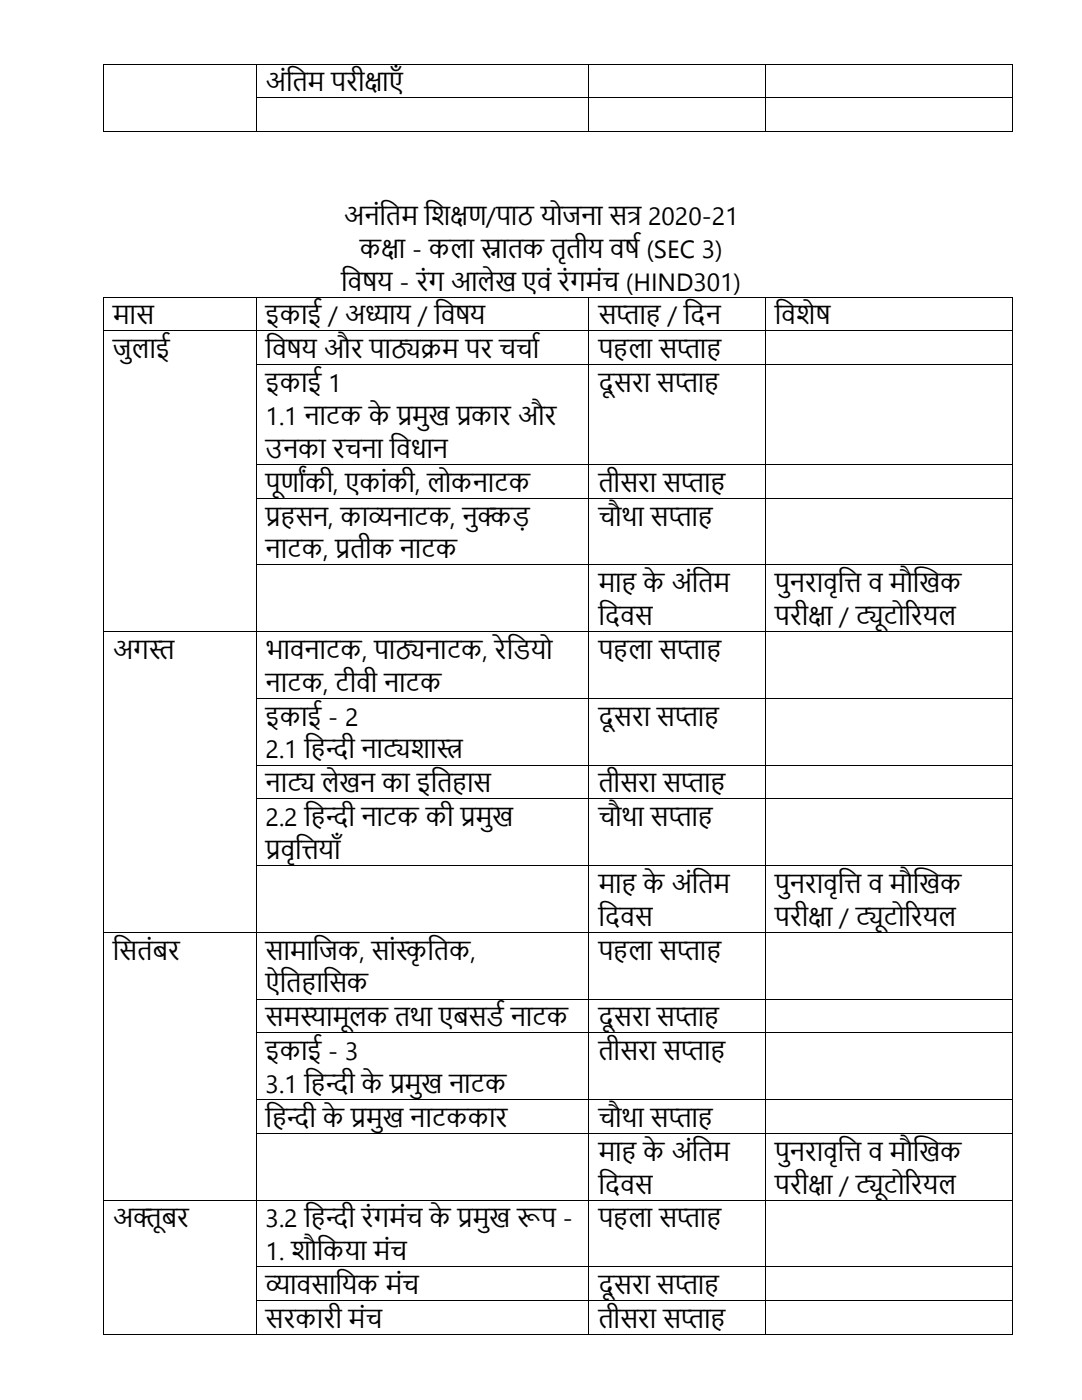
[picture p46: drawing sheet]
<svg xmlns="http://www.w3.org/2000/svg" width="216mm" height="279mm" viewBox="0 0 216 279" stroke-linecap="round" stroke-linejoin="round" font-family="sans-serif">
<defs><g id="words">
<g font-size="5">
<text x="53" y="18.2">अंत</text>
<text x="58.3" y="18.2">िम परीक</text>
<text x="72.7" y="18.2">्</text>
<text x="72.7" y="18.2">षाएाँ</text>
<text x="68.6" y="44.8">अनंत</text>
<text x="77" y="44.8">िम त ्</text>
<text x="86" y="44.8">िक</text>
<text x="89.8" y="44.8">षण/पाठ योजना सत 2020-21</text>
<text x="125.1" y="44.8">्</text>
<text x="125.1" y="44.8">र</text>
<text x="71.8" y="51.4">कक</text>
<text x="76" y="51.4">्</text>
<text x="76" y="51.4">षा - कला स</text>
<text x="96" y="51.4">्</text>
<text x="96" y="51.4">नािक िृिीय वर</text>
<text x="124.6" y="51.4">्ष(SEC 3)</text>
<text x="68.1" y="58">त्य - रंग आलेख एवं रंगमंच (HIND301)</text>
<text x="69.4" y="58">वर</text>
<text x="22.5" y="64.7">मास</text>
<text x="53" y="64.7">इकाई / अध</text>
<text x="72.9" y="64.7">्</text>
<text x="72.9" y="64.7">याय / त्य</text>
<text x="87.9" y="64.7">वर</text>
<text x="119.4" y="64.7">सप</text>
<text x="123" y="64.7">्</text>
<text x="123" y="64.7">ता</text>
<text x="133.2" y="64.7">/ त</text>
<text x="137.7" y="64.7">दन</text>
<text x="154.6" y="64.7">त</text>
<text x="155.9" y="64.7">विेर</text>
<text x="162.7" y="64.7">्</text>
<text x="22.5" y="71.5">जु</text>
<text x="26.2" y="71.5">लाई</text>
<text x="53" y="71.5">त्य और पाठ</text>
<text x="54.3" y="71.5">वर</text>
<text x="78" y="71.5">्</text>
<text x="78" y="71.5">यिम पर चचाष</text>
<text x="119.4" y="71.5">प ला सप</text>
<text x="135.1" y="71.5">्</text>
<text x="135.1" y="71.5">ता</text>
<text x="53" y="78.2">इकाई 1</text>
<text x="119.4" y="78.2">दूसरा सप</text>
<text x="134.7" y="78.2">्</text>
<text x="134.7" y="78.2">ता</text>
<text x="53" y="84.8">1.1 नािक केप ख प</text>
<text x="79.2" y="84.8">्</text>
<text x="79.2" y="84.8">रमु ्</text>
<text x="91.1" y="84.8">रकार और</text>
<text x="53" y="91.4">उनका रचना त</text>
<text x="79" y="91.4">वधान</text>
<text x="53" y="98.1">पू</text>
<text x="56" y="98.1">णाांकी, एकांकी, लोकनािक</text>
<text x="119.4" y="98.1">िीसरा सप</text>
<text x="135.9" y="98.1">्</text>
<text x="135.9" y="98.1">ता</text>
<text x="53" y="104.9">प</text>
<text x="53" y="104.9">्</text>
<text x="53" y="104.9">र सन, काव</text>
<text x="73.5" y="104.9">्</text>
<text x="73.5" y="104.9">यनािक, नुक़</text>
<text x="95.3" y="104.9">्</text>
<text x="95.3" y="104.9">कड</text>
<text x="119.4" y="104.9">चौथा सप</text>
<text x="133.4" y="104.9">्</text>
<text x="133.4" y="104.9">ता</text>
<text x="53" y="111.4">नािक, प</text>
<text x="66.9" y="111.4">्</text>
<text x="66.9" y="111.4">रिीक नािक</text>
<text x="119.4" y="118.2">मा</text>
<text x="128.3" y="118.2">केअंत</text>
<text x="139.3" y="118.2">िम</text>
<text x="154.6" y="118.2">पु</text>
<text x="157.6" y="118.2">नरावृत</text>
<text x="168.5" y="118.2">ि व मौख</text>
<text x="183.4" y="118.2">खक</text>
<text x="119.4" y="124.7">त</text>
<text x="120.7" y="124.7">दवस</text>
<text x="154.6" y="124.7">परीक</text>
<text x="161.3" y="124.7">्</text>
<text x="161.3" y="124.7">षा / टिोररयल</text>
<text x="170.8" y="124.7">्</text>
<text x="170.8" y="124.7">यू</text>
<text x="22.5" y="131.5">अगस</text>
<text x="29.7" y="131.5">्</text>
<text x="29.7" y="131.5">त</text>
<text x="53" y="131.5">भावनािक, पाठ</text>
<text x="78.9" y="131.5">्</text>
<text x="78.9" y="131.5">यनािक, रेत</text>
<text x="102.4" y="131.5">डयो</text>
<text x="119.4" y="131.5">प ला सप</text>
<text x="135.1" y="131.5">्</text>
<text x="135.1" y="131.5">ता</text>
<text x="53" y="138.1">नािक, िीवी नािक</text>
<text x="53" y="144.8">इकाई - 2</text>
<text x="119.4" y="144.8">दूसरा सप</text>
<text x="134.7" y="144.8">्</text>
<text x="134.7" y="144.8">ता</text>
<text x="53" y="151.4">2.1 तन</text>
<text x="65" y="151.4">्</text>
<text x="65" y="151.4">दी नाट</text>
<text x="76.4" y="151.4">्</text>
<text x="76.4" y="151.4">यिास</text>
<text x="87.1" y="151.4">्</text>
<text x="87.1" y="151.4">त</text>
<text x="87.1" y="151.4">र</text>
<text x="53" y="158.1">नाट लेखन का इत</text>
<text x="57.3" y="158.1">्</text>
<text x="57.3" y="158.1">य</text>
<text x="87.2" y="158.1">ि ास</text>
<text x="119.4" y="158.1">िीसरा सप</text>
<text x="135.9" y="158.1">्</text>
<text x="135.9" y="158.1">ता</text>
<text x="53" y="164.9">2.2 तन</text>
<text x="65" y="164.9">्</text>
<text x="65" y="164.9">दी नािक की प ख</text>
<text x="91.9" y="164.9">्</text>
<text x="91.9" y="164.9">रमु</text>
<text x="119.4" y="164.9">चौथा सप</text>
<text x="133.4" y="164.9">्</text>
<text x="133.4" y="164.9">ता</text>
<text x="53" y="171.4">प</text>
<text x="53" y="171.4">्</text>
<text x="53" y="171.4">रवृत</text>
<text x="60.2" y="171.4">ियााँ</text>
<text x="119.4" y="178.2">मा</text>
<text x="128.3" y="178.2">केअंत</text>
<text x="139.3" y="178.2">िम</text>
<text x="154.6" y="178.2">पु</text>
<text x="157.6" y="178.2">नरावृत</text>
<text x="168.5" y="178.2">ि व मौख</text>
<text x="183.4" y="178.2">खक</text>
<text x="119.4" y="184.8">त</text>
<text x="120.7" y="184.8">दवस</text>
<text x="154.6" y="184.8">परीक</text>
<text x="161.3" y="184.8">्</text>
<text x="161.3" y="184.8">षा / टिोररयल</text>
<text x="170.8" y="184.8">्</text>
<text x="170.8" y="184.8">यू</text>
<text x="22.5" y="191.5">त</text>
<text x="23.8" y="191.5">सिंबर</text>
<text x="53" y="191.5">सामात</text>
<text x="63.7" y="191.5">जक, सांस िक,</text>
<text x="79" y="191.5">्</text>
<text x="79" y="191.5">कृत</text>
<text x="119.4" y="191.5">प ला सप</text>
<text x="135.1" y="191.5">्</text>
<text x="135.1" y="191.5">ता</text>
<text x="53" y="198.1">ऐत</text>
<text x="57.1" y="198.1">ि ात</text>
<text x="65.7" y="198.1">सक</text>
<text x="53" y="204.8">समस</text>
<text x="59.9" y="204.8">्</text>
<text x="59.9" y="204.8">यामू</text>
<text x="69.6" y="204.8">लक िथा एबसडष नािक</text>
<text x="119.4" y="204.8">दूसरा सप</text>
<text x="134.7" y="204.8">्</text>
<text x="134.7" y="204.8">ता</text>
<text x="53" y="211.6">इकाई - 3</text>
<text x="119.4" y="211.6">िीसरा सप</text>
<text x="135.9" y="211.6">्</text>
<text x="135.9" y="211.6">ता</text>
<text x="53" y="218.1">3.1 तन</text>
<text x="65" y="218.1">्</text>
<text x="65" y="218.1">दी केप ख नािक</text>
<text x="77.8" y="218.1">्</text>
<text x="77.8" y="218.1">रमु</text>
<text x="53" y="224.9">तन</text>
<text x="57.2" y="224.9">्</text>
<text x="57.2" y="224.9">दी केप ख नािककार</text>
<text x="70" y="224.9">्</text>
<text x="70" y="224.9">रमु</text>
<text x="119.4" y="224.9">चौथा सप</text>
<text x="133.4" y="224.9">्</text>
<text x="133.4" y="224.9">ता</text>
<text x="119.4" y="231.6">मा</text>
<text x="128.3" y="231.6">केअंत</text>
<text x="139.3" y="231.6">िम</text>
<text x="154.6" y="231.6">पु</text>
<text x="157.6" y="231.6">नरावृत</text>
<text x="168.5" y="231.6">ि व मौख</text>
<text x="183.4" y="231.6">खक</text>
<text x="119.4" y="238.2">त</text>
<text x="120.7" y="238.2">दवस</text>
<text x="154.6" y="238.2">परीक</text>
<text x="161.3" y="238.2">्</text>
<text x="161.3" y="238.2">षा / टिोररयल</text>
<text x="170.8" y="238.2">्</text>
<text x="170.8" y="238.2">यू</text>
<text x="22.5" y="244.9">अिू</text>
<text x="32.2" y="244.9">बर</text>
<text x="53" y="244.9">3.2 तन</text>
<text x="65" y="244.9">्</text>
<text x="65" y="244.9">दी रंगमंच केप ख र</text>
<text x="91.3" y="244.9">्</text>
<text x="91.3" y="244.9">रमु ूप -</text>
<text x="119.4" y="244.9">प ला सप</text>
<text x="135.1" y="244.9">्</text>
<text x="135.1" y="244.9">ता</text>
<text x="53" y="251.5">1. िौत</text>
<text x="64.5" y="251.5">कया मंच</text>
<text x="53" y="258.3">व</text>
<text x="53" y="258.3">्</text>
<text x="53" y="258.3">यावसात</text>
<text x="68.2" y="258.3">यक मंच</text>
<text x="119.4" y="258.3">दूसरा सप</text>
<text x="134.7" y="258.3">्</text>
<text x="134.7" y="258.3">ता</text>
<text x="53" y="265">सरकारी मंच</text>
<text x="119.4" y="265">िीसरा सप</text>
<text x="135.9" y="265">्</text>
<text x="135.9" y="265">ता</text>
</g>
</g></defs>
<g fill="#000">
<path d="M20.6 12.7h.1v.2h-.1z" fill-rule="evenodd"/>
<path d="M20.6 12.7h.1v.2h-.1z" fill-rule="evenodd"/>
<path d="M20.6 19.4h.1v.2h-.1z" fill-rule="evenodd"/>
<path d="M51.1 12.7h.1v.2h-.1z" fill-rule="evenodd"/>
<path d="M51.1 19.4h.1v.2h-.1z" fill-rule="evenodd"/>
<path d="M117.4 12.7h.2v.2h-.2z" fill-rule="evenodd"/>
<path d="M117.4 19.4h.2v.2h-.2z" fill-rule="evenodd"/>
<path d="M152.7 12.7h.1v.2h-.1z" fill-rule="evenodd"/>
<path d="M152.7 19.4h.1v.2h-.1z" fill-rule="evenodd"/>
<path d="M201.9 12.7h.1v.2h-.1z" fill-rule="evenodd"/>
<path d="M201.9 12.7h.1v.2h-.1z" fill-rule="evenodd"/>
<path d="M201.9 19.4h.1v.2h-.1z" fill-rule="evenodd"/>
<path d="M20.6 26.2h.1v.2h-.1z" fill-rule="evenodd"/>
<path d="M20.6 26.2h.1v.2h-.1z" fill-rule="evenodd"/>
<path d="M51.1 26.2h.1v.2h-.1z" fill-rule="evenodd"/>
<path d="M117.4 26.2h.2v.2h-.2z" fill-rule="evenodd"/>
<path d="M152.7 26.2h.1v.2h-.1z" fill-rule="evenodd"/>
<path d="M201.9 26.2h.1v.2h-.1z" fill-rule="evenodd"/>
<path d="M201.9 26.2h.1v.2h-.1z" fill-rule="evenodd"/>
<path d="M20.6 59.2h.1v.2h-.1z" fill-rule="evenodd"/>
<path d="M20.6 59.2h.1v.2h-.1z" fill-rule="evenodd"/>
<path d="M51.1 59.2h.1v.2h-.1z" fill-rule="evenodd"/>
<path d="M117.4 59.2h.2v.2h-.2z" fill-rule="evenodd"/>
<path d="M152.7 59.2h.1v.2h-.1z" fill-rule="evenodd"/>
<path d="M201.9 59.2h.1v.2h-.1z" fill-rule="evenodd"/>
<path d="M201.9 59.2h.1v.2h-.1z" fill-rule="evenodd"/>
<path d="M20.6 66h.1v.1h-.1z" fill-rule="evenodd"/>
<path d="M20.6 72.7h.1v.2h-.1z" fill-rule="evenodd"/>
<path d="M51.1 66h.1v.1h-.1z" fill-rule="evenodd"/>
<path d="M51.1 72.7h.1v.2h-.1z" fill-rule="evenodd"/>
<path d="M117.4 66h.2v.1h-.2z" fill-rule="evenodd"/>
<path d="M117.4 72.7h.2v.2h-.2z" fill-rule="evenodd"/>
<path d="M152.7 66h.1v.1h-.1z" fill-rule="evenodd"/>
<path d="M152.7 72.7h.1v.2h-.1z" fill-rule="evenodd"/>
<path d="M201.9 66h.1v.1h-.1z" fill-rule="evenodd"/>
<path d="M201.9 72.7h.1v.2h-.1z" fill-rule="evenodd"/>
<path d="M20.6 92.6h.1v.2h-.1z" fill-rule="evenodd"/>
<path d="M20.6 99.3h.1v.2h-.1z" fill-rule="evenodd"/>
<path d="M51.1 92.6h.1v.2h-.1z" fill-rule="evenodd"/>
<path d="M51.1 99.3h.1v.2h-.1z" fill-rule="evenodd"/>
<path d="M117.4 92.6h.2v.2h-.2z" fill-rule="evenodd"/>
<path d="M117.4 99.3h.2v.2h-.2z" fill-rule="evenodd"/>
<path d="M152.7 92.6h.1v.2h-.1z" fill-rule="evenodd"/>
<path d="M152.7 99.3h.1v.2h-.1z" fill-rule="evenodd"/>
<path d="M201.9 92.6h.1v.2h-.1z" fill-rule="evenodd"/>
<path d="M201.9 99.3h.1v.2h-.1z" fill-rule="evenodd"/>
<path d="M20.6 112.7h.1v.1h-.1z" fill-rule="evenodd"/>
<path d="M51.1 112.7h.1v.1h-.1z" fill-rule="evenodd"/>
<path d="M117.4 112.7h.2v.1h-.2z" fill-rule="evenodd"/>
<path d="M152.7 112.7h.1v.1h-.1z" fill-rule="evenodd"/>
<path d="M201.9 112.7h.1v.1h-.1z" fill-rule="evenodd"/>
<path d="M20.6 126h.1v.1h-.1z" fill-rule="evenodd"/>
<path d="M20.6 139.3h.1v.2h-.1z" fill-rule="evenodd"/>
<path d="M51.1 126h.1v.1h-.1z" fill-rule="evenodd"/>
<path d="M51.1 139.3h.1v.2h-.1z" fill-rule="evenodd"/>
<path d="M117.4 126h.2v.1h-.2z" fill-rule="evenodd"/>
<path d="M117.4 139.3h.2v.2h-.2z" fill-rule="evenodd"/>
<path d="M152.7 126h.1v.1h-.1z" fill-rule="evenodd"/>
<path d="M152.7 139.3h.1v.2h-.1z" fill-rule="evenodd"/>
<path d="M201.9 126h.1v.1h-.1z" fill-rule="evenodd"/>
<path d="M201.9 139.3h.1v.2h-.1z" fill-rule="evenodd"/>
<path d="M20.6 152.6h.1v.2h-.1z" fill-rule="evenodd"/>
<path d="M20.6 159.4h.1v.1h-.1z" fill-rule="evenodd"/>
<path d="M51.1 152.6h.1v.2h-.1z" fill-rule="evenodd"/>
<path d="M51.1 159.4h.1v.1h-.1z" fill-rule="evenodd"/>
<path d="M117.4 152.6h.2v.2h-.2z" fill-rule="evenodd"/>
<path d="M117.4 159.4h.2v.1h-.2z" fill-rule="evenodd"/>
<path d="M152.7 152.6h.1v.2h-.1z" fill-rule="evenodd"/>
<path d="M152.7 159.4h.1v.1h-.1z" fill-rule="evenodd"/>
<path d="M201.9 152.6h.1v.2h-.1z" fill-rule="evenodd"/>
<path d="M201.9 159.4h.1v.1h-.1z" fill-rule="evenodd"/>
<path d="M20.6 172.7h.1v.1h-.1z" fill-rule="evenodd"/>
<path d="M51.1 172.7h.1v.1h-.1z" fill-rule="evenodd"/>
<path d="M117.4 172.7h.2v.1h-.2z" fill-rule="evenodd"/>
<path d="M152.7 172.7h.1v.1h-.1z" fill-rule="evenodd"/>
<path d="M201.9 172.7h.1v.1h-.1z" fill-rule="evenodd"/>
<path d="M20.6 186h.1v.2h-.1z" fill-rule="evenodd"/>
<path d="M20.6 199.3h.1v.2h-.1z" fill-rule="evenodd"/>
<path d="M51.1 186h.1v.2h-.1z" fill-rule="evenodd"/>
<path d="M51.1 199.3h.1v.2h-.1z" fill-rule="evenodd"/>
<path d="M117.4 186h.2v.2h-.2z" fill-rule="evenodd"/>
<path d="M117.4 199.3h.2v.2h-.2z" fill-rule="evenodd"/>
<path d="M152.7 186h.1v.2h-.1z" fill-rule="evenodd"/>
<path d="M152.7 199.3h.1v.2h-.1z" fill-rule="evenodd"/>
<path d="M201.9 186h.1v.2h-.1z" fill-rule="evenodd"/>
<path d="M201.9 199.3h.1v.2h-.1z" fill-rule="evenodd"/>
<path d="M20.6 206.1h.1v.1h-.1z" fill-rule="evenodd"/>
<path d="M20.6 219.4h.1v.1h-.1z" fill-rule="evenodd"/>
<path d="M51.1 206.1h.1v.1h-.1z" fill-rule="evenodd"/>
<path d="M51.1 219.4h.1v.1h-.1z" fill-rule="evenodd"/>
<path d="M117.4 206.1h.2v.1h-.2z" fill-rule="evenodd"/>
<path d="M117.4 219.4h.2v.1h-.2z" fill-rule="evenodd"/>
<path d="M152.7 206.1h.1v.1h-.1z" fill-rule="evenodd"/>
<path d="M152.7 219.4h.1v.1h-.1z" fill-rule="evenodd"/>
<path d="M201.9 206.1h.1v.1h-.1z" fill-rule="evenodd"/>
<path d="M201.9 219.4h.1v.1h-.1z" fill-rule="evenodd"/>
<path d="M20.6 226.1h.1v.2h-.1z" fill-rule="evenodd"/>
<path d="M20.6 239.4h.1v.2h-.1z" fill-rule="evenodd"/>
<path d="M51.1 226.1h.1v.2h-.1z" fill-rule="evenodd"/>
<path d="M51.1 239.4h.1v.2h-.1z" fill-rule="evenodd"/>
<path d="M117.4 226.1h.2v.2h-.2z" fill-rule="evenodd"/>
<path d="M117.4 239.4h.2v.2h-.2z" fill-rule="evenodd"/>
<path d="M152.7 226.1h.1v.2h-.1z" fill-rule="evenodd"/>
<path d="M152.7 239.4h.1v.2h-.1z" fill-rule="evenodd"/>
<path d="M201.9 226.1h.1v.2h-.1z" fill-rule="evenodd"/>
<path d="M201.9 239.4h.1v.2h-.1z" fill-rule="evenodd"/>
<path d="M20.6 252.8h.1v.1h-.1z" fill-rule="evenodd"/>
<path d="M20.6 259.5h.1v.2h-.1z" fill-rule="evenodd"/>
<path d="M51.1 252.8h.1v.1h-.1z" fill-rule="evenodd"/>
<path d="M51.1 259.5h.1v.2h-.1z" fill-rule="evenodd"/>
<path d="M117.4 252.8h.2v.1h-.2z" fill-rule="evenodd"/>
<path d="M117.4 259.5h.2v.2h-.2z" fill-rule="evenodd"/>
<path d="M152.7 252.8h.1v.1h-.1z" fill-rule="evenodd"/>
<path d="M152.7 259.5h.1v.2h-.1z" fill-rule="evenodd"/>
<path d="M201.9 252.8h.1v.1h-.1z" fill-rule="evenodd"/>
<path d="M201.9 259.5h.1v.2h-.1z" fill-rule="evenodd"/>
<path d="M20.6 266.3h.1v.1h-.1z" fill-rule="evenodd"/>
<path d="M20.6 266.3h.1v.1h-.1z" fill-rule="evenodd"/>
<path d="M51.1 266.3h.1v.1h-.1z" fill-rule="evenodd"/>
<path d="M117.4 266.3h.2v.1h-.2z" fill-rule="evenodd"/>
<path d="M152.7 266.3h.1v.1h-.1z" fill-rule="evenodd"/>
<path d="M201.9 266.3h.1v.1h-.1z" fill-rule="evenodd"/>
<path d="M201.9 266.3h.1v.1h-.1z" fill-rule="evenodd"/>
</g>
<g fill="none" stroke="#000" stroke-width=".2">
<path d="M20.7 12.9v6.5M20.7 19.6v6.6M20.7 12.8h30.4M51.1 12.9v6.5M51.1 19.6v6.6M51.2 12.8h66.2M51.2 19.5h66.2M117.5 12.9v6.5M117.5 19.6v6.6M117.6 12.8h35.1M117.6 19.5h35.1M152.8 12.9v6.5"/>
<path d="M152.8 19.6v6.6M152.8 12.8h49.1M152.8 19.5h49.1M202 12.9v6.5M202 19.6v6.6M20.7 26.3h30.4M51.2 26.3h66.2M117.6 26.3h35.1M152.8 26.3h49.1M20.7 59.4v6.6M20.7 59.3h30.4M51.1 59.4v6.6"/>
<path d="M51.2 59.3h66.2M117.5 59.4v6.6M117.6 59.3h35.1M152.8 59.4v6.6M152.8 59.3h49.1M202 59.4v6.6M20.7 66.1v6.6M20.7 72.9v19.7M20.7 66h30.4M51.1 66.1v6.6M51.1 72.9v19.7M51.2 66h66.2"/>
<path d="M51.2 72.8h66.2M117.5 66.1v6.6M117.5 72.9v19.7M117.6 66h35.1M117.6 72.8h35.1M152.8 66.1v6.6M152.8 72.9v19.7M152.8 66h49.1M152.8 72.8h49.1M202 66.1v6.6M202 72.9v19.7M20.7 92.8v6.5"/>
<path d="M20.7 99.5v13.2M51.1 92.8v6.5M51.1 99.5v13.2M51.2 92.7h66.2M51.2 99.4h66.2M117.5 92.8v6.5M117.5 99.5v13.2M117.6 92.7h35.1M117.6 99.4h35.1M152.8 92.8v6.5M152.8 99.5v13.2M152.8 92.7h49.1"/>
<path d="M152.8 99.4h49.1M202 92.8v6.5M202 99.5v13.2M20.7 112.8v13.2M51.1 112.8v13.2M51.2 112.8h66.2M117.5 112.8v13.2M117.6 112.8h35.1M152.8 112.8v13.2M152.8 112.8h49.1M202 112.8v13.2M20.7 126.1v13.2"/>
<path d="M20.7 139.5v13.1M20.7 126h30.4M51.1 126.1v13.2M51.1 139.5v13.1M51.2 126h66.2M51.2 139.4h66.2M117.5 126.1v13.2M117.5 139.5v13.1M117.6 126h35.1M117.6 139.4h35.1M152.8 126.1v13.2M152.8 139.5v13.1"/>
<path d="M152.8 126h49.1M152.8 139.4h49.1M202 126.1v13.2M202 139.5v13.1M20.7 152.8v6.6M20.7 159.5v13.2M51.1 152.8v6.6M51.1 159.5v13.2M51.2 152.7h66.2M51.2 159.5h66.2M117.5 152.8v6.6M117.5 159.5v13.2"/>
<path d="M117.6 152.7h35.1M117.6 159.5h35.1M152.8 152.8v6.6M152.8 159.5v13.2M152.8 152.7h49.1M152.8 159.5h49.1M202 152.8v6.6M202 159.5v13.2M20.7 172.8v13.2M51.1 172.8v13.2M51.2 172.7h66.2M117.5 172.8v13.2"/>
<path d="M117.6 172.7h35.1M152.8 172.8v13.2M152.8 172.7h49.1M202 172.8v13.2M20.7 186.2v13.1M20.7 199.5v6.6M20.7 186.1h30.4M51.1 186.2v13.1M51.1 199.5v6.6M51.2 186.1h66.2M51.2 199.4h66.2M117.5 186.2v13.1"/>
<path d="M117.5 199.5v6.6M117.6 186.1h35.1M117.6 199.4h35.1M152.8 186.2v13.1M152.8 199.5v6.6M152.8 186.1h49.1M152.8 199.4h49.1M202 186.2v13.1M202 199.5v6.6M20.7 206.2v13.2M20.7 219.5v6.6M51.1 206.2v13.2"/>
<path d="M51.1 219.5v6.6M51.2 206.2h66.2M51.2 219.4h66.2M117.5 206.2v13.2M117.5 219.5v6.6M117.6 206.2h35.1M117.6 219.4h35.1M152.8 206.2v13.2M152.8 219.5v6.6M152.8 206.2h49.1M152.8 219.4h49.1M202 206.2v13.2"/>
<path d="M202 219.5v6.6M20.7 226.3v13.1M20.7 239.6v13.2M20.7 239.5h30.4M51.1 226.3v13.1M51.1 239.6v13.2M51.2 226.2h66.2M51.2 239.5h66.2M117.5 226.3v13.1M117.5 239.6v13.2M117.6 226.2h35.1M117.6 239.5h35.1"/>
<path d="M152.8 226.3v13.1M152.8 239.6v13.2M152.8 226.2h49.1M152.8 239.5h49.1M202 226.3v13.1M202 239.6v13.2M20.7 252.9v6.6M20.7 259.7v6.6M51.1 252.9v6.6M51.1 259.7v6.6M51.2 252.8h66.2M51.2 259.6h66.2"/>
<path d="M117.5 252.9v6.6M117.5 259.7v6.6M117.6 252.8h35.1M117.6 259.6h35.1M152.8 252.9v6.6M152.8 259.7v6.6M152.8 252.8h49.1M152.8 259.6h49.1M202 252.9v6.6M202 259.7v6.6M20.7 266.4h30.4M51.2 266.4h66.2"/>
<path d="M117.6 266.4h35.1M152.8 266.4h49.1"/>
</g>
<use href="#words"/>
</svg>
